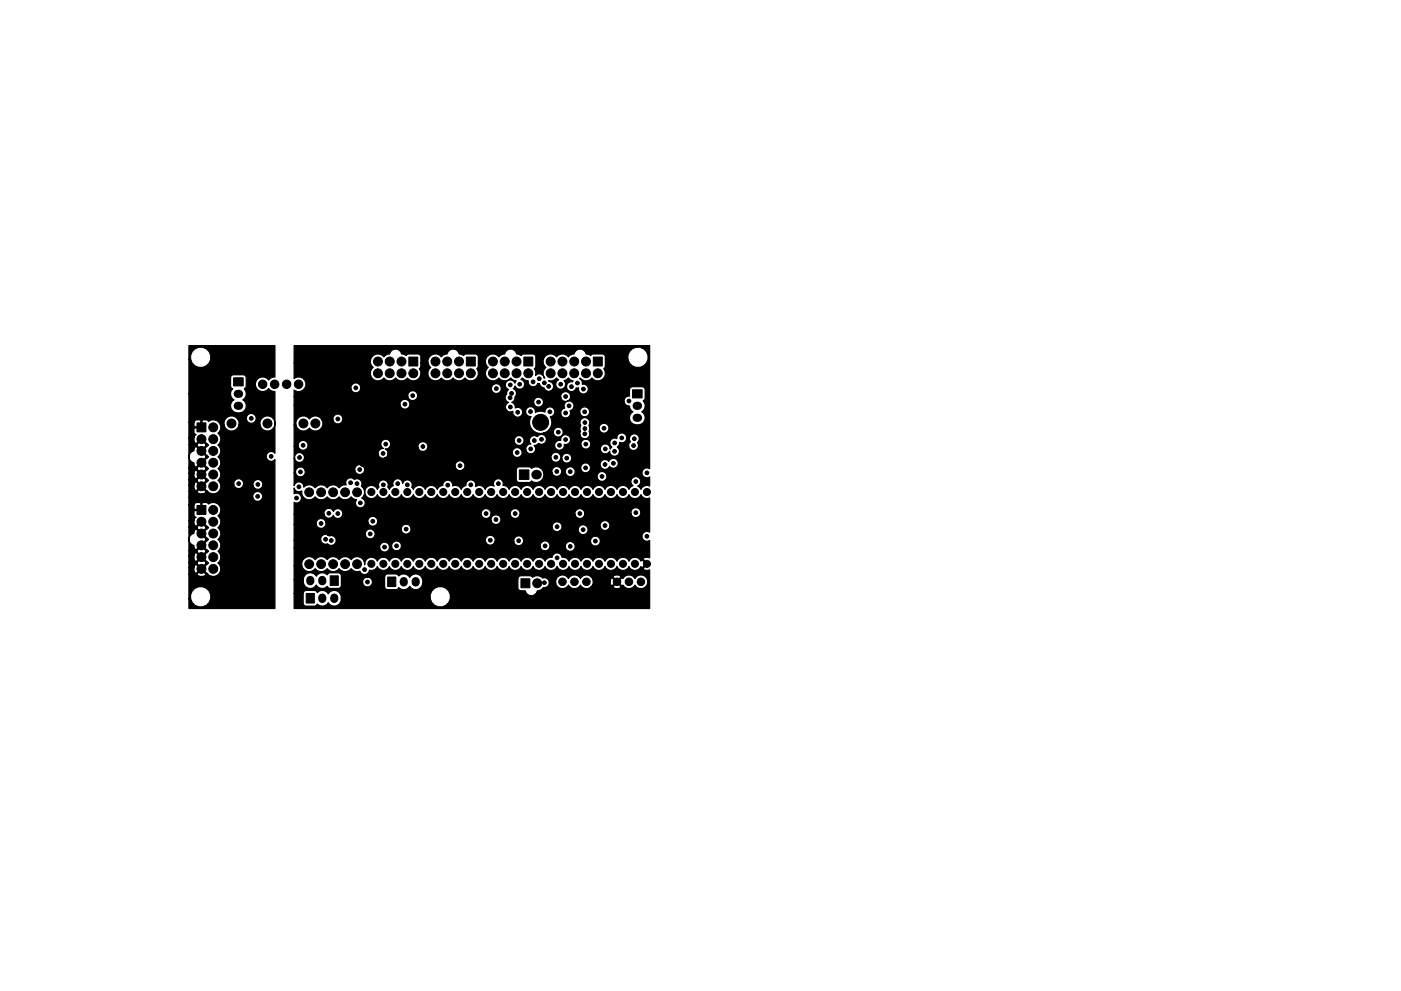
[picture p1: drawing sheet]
<svg xmlns="http://www.w3.org/2000/svg" width="297mm" height="210mm" viewBox="0 0 297 210" stroke-linecap="round" stroke-linejoin="round" font-family="sans-serif">
<g fill="#000" stroke="#000" stroke-width=".21">
<path d="M86.7 75.8h1.9v1.9h-1.9zM98.9 75.8h1.9v1.9h-1.9zM111.1 75.8h1.9v1.9h-1.9zM125.8 75.8h1.9v1.9h-1.9zM41.8 89.7h1.9v1.9h-1.9zM49.5 80.2h2.1v1.7h-2.1zM134.1 82.7h2v1.7h-2zM41.8 107.2h1.9v1.9h-1.9zM110.1 99.7h2v2h-2zM64.9 125.9h1.7v2h-1.7zM70 122.2h1.7v2h-1.7zM82.2 122.4h1.7v2.1h-1.7z"/>
<path d="M110.4 122.8h1.9v1.9h-1.9z"/>
<circle cx="80.1" cy="76.7" r=".95"/>
<circle cx="80.1" cy="79.2" r=".95"/>
<circle cx="82.6" cy="76.7" r=".95"/>
<circle cx="82.6" cy="79.2" r=".95"/>
<circle cx="85.1" cy="76.7" r=".95"/>
<circle cx="85.1" cy="79.2" r=".95"/>
<circle cx="87.6" cy="79.2" r=".95"/>
<circle cx="92.3" cy="76.7" r=".95"/>
<circle cx="92.3" cy="79.2" r=".95"/>
<circle cx="94.8" cy="76.7" r=".95"/>
<circle cx="94.8" cy="79.2" r=".95"/>
<circle cx="97.3" cy="76.7" r=".95"/>
<circle cx="97.3" cy="79.2" r=".95"/>
<circle cx="99.8" cy="79.2" r=".95"/>
<circle cx="104.5" cy="76.7" r=".95"/>
<circle cx="104.5" cy="79.2" r=".95"/>
<circle cx="107" cy="76.7" r=".95"/>
<circle cx="107" cy="79.2" r=".95"/>
<circle cx="109.5" cy="76.7" r=".95"/>
<circle cx="109.5" cy="79.2" r=".95"/>
<circle cx="112" cy="79.2" r=".95"/>
<circle cx="116.7" cy="76.7" r=".95"/>
<circle cx="116.7" cy="79.2" r=".95"/>
<circle cx="119.2" cy="76.7" r=".95"/>
<circle cx="119.2" cy="79.2" r=".95"/>
<circle cx="121.7" cy="76.7" r=".95"/>
<circle cx="121.7" cy="79.2" r=".95"/>
<circle cx="124.2" cy="76.7" r=".95"/>
<circle cx="124.2" cy="79.2" r=".95"/>
<circle cx="126.7" cy="79.2" r=".95"/>
<circle cx="42.7" cy="95.7" r=".95"/>
<circle cx="42.7" cy="93.2" r=".95"/>
<circle cx="42.7" cy="98.2" r=".95"/>
<circle cx="45.2" cy="90.7" r=".95"/>
<circle cx="45.2" cy="95.7" r=".95"/>
<circle cx="45.2" cy="93.2" r=".95"/>
<circle cx="45.2" cy="98.2" r=".95"/>
<circle cx="49.1" cy="89.8" r=".95"/>
<circle cx="53.3" cy="88.8" r=".4"/>
<circle cx="55.7" cy="81.5" r=".9"/>
<circle cx="56.7" cy="89.8" r=".95"/>
<circle cx="57.5" cy="96.8" r=".4"/>
<circle cx="58.2" cy="81.5" r=".9"/>
<circle cx="60.8" cy="81.5" r=".9"/>
<circle cx="63.3" cy="81.5" r=".9"/>
<circle cx="63.5" cy="97.1" r=".4"/>
<circle cx="64.3" cy="94.5" r=".4"/>
<circle cx="64.3" cy="89.8" r=".95"/>
<circle cx="66.3" cy="97.3" r=".4"/>
<circle cx="66.9" cy="89.8" r=".95"/>
<circle cx="71.6" cy="88.9" r=".4"/>
<circle cx="75.4" cy="82.3" r=".4"/>
<circle cx="76.3" cy="99.6" r=".4"/>
<circle cx="76.8" cy="98.5" r=".4"/>
<circle cx="78.9" cy="93.2" r=".4"/>
<circle cx="81.2" cy="96.2" r=".4"/>
<circle cx="81.8" cy="94.2" r=".4"/>
<circle cx="83.9" cy="93" r=".4"/>
<circle cx="85.9" cy="85.8" r=".4"/>
<circle cx="87.5" cy="83.9" r=".4"/>
<circle cx="88.9" cy="93" r=".4"/>
<circle cx="89.7" cy="94.7" r=".4"/>
<circle cx="97.5" cy="98.8" r=".4"/>
<circle cx="105.2" cy="82.4" r=".4"/>
<circle cx="108.1" cy="84.4" r=".4"/>
<circle cx="108.2" cy="81.7" r=".4"/>
<circle cx="108.2" cy="86.4" r=".4"/>
<circle cx="108.5" cy="83.5" r=".4"/>
<circle cx="109.7" cy="96" r=".4"/>
<circle cx="109.8" cy="87.5" r=".4"/>
<circle cx="110.1" cy="93.5" r=".4"/>
<circle cx="110.2" cy="81.5" r=".4"/>
<circle cx="112.5" cy="87.3" r=".4"/>
<circle cx="112.5" cy="95.2" r=".4"/>
<circle cx="113" cy="81" r=".4"/>
<circle cx="113.3" cy="93.5" r=".4"/>
<circle cx="114.2" cy="85.3" r=".4"/>
<circle cx="114.3" cy="80.3" r=".4"/>
<circle cx="114.6" cy="89.6" r="1.7"/>
<circle cx="114.8" cy="93.2" r=".4"/>
<circle cx="115.4" cy="81.2" r=".4"/>
<circle cx="116.3" cy="82" r=".4"/>
<circle cx="116.6" cy="87.4" r=".4"/>
<circle cx="117.9" cy="97" r=".4"/>
<circle cx="118.4" cy="91.7" r=".4"/>
<circle cx="118.6" cy="94.5" r=".4"/>
<circle cx="118.9" cy="81.5" r=".4"/>
<circle cx="119.9" cy="93.3" r=".4"/>
<circle cx="119.9" cy="84.1" r=".4"/>
<circle cx="119.9" cy="87.6" r=".4"/>
<circle cx="120.2" cy="97.2" r=".4"/>
<circle cx="120.6" cy="86.1" r=".4"/>
<circle cx="121.2" cy="82" r=".4"/>
<circle cx="122.4" cy="81.3" r=".4"/>
<circle cx="123.7" cy="82.5" r=".4"/>
<circle cx="124" cy="87.4" r=".4"/>
<circle cx="124" cy="92" r=".4"/>
<circle cx="124" cy="90.9" r=".4"/>
<circle cx="124" cy="89.7" r=".4"/>
<circle cx="124.2" cy="99.3" r=".4"/>
<circle cx="124.2" cy="94.2" r=".4"/>
<circle cx="128.1" cy="90.9" r=".4"/>
<circle cx="128.3" cy="98.5" r=".4"/>
<circle cx="128.3" cy="95.2" r=".4"/>
<circle cx="130" cy="98.3" r=".4"/>
<circle cx="130.3" cy="95.8" r=".4"/>
<circle cx="130.3" cy="94" r=".4"/>
<circle cx="131.8" cy="92.9" r=".4"/>
<circle cx="132.8" cy="80.8" r=".4"/>
<circle cx="133.3" cy="85.1" r=".4"/>
<circle cx="134.3" cy="94.5" r=".4"/>
<circle cx="134.5" cy="93.1" r=".4"/>
<circle cx="42.7" cy="100.7" r=".95"/>
<circle cx="42.7" cy="113.2" r=".95"/>
<circle cx="42.7" cy="118.2" r=".95"/>
<circle cx="42.7" cy="103.2" r=".95"/>
<circle cx="42.7" cy="115.7" r=".95"/>
<circle cx="42.7" cy="110.7" r=".95"/>
<circle cx="45.2" cy="113.2" r=".95"/>
<circle cx="45.2" cy="108.2" r=".95"/>
<circle cx="45.2" cy="100.7" r=".95"/>
<circle cx="45.2" cy="118.2" r=".95"/>
<circle cx="45.2" cy="103.2" r=".95"/>
<circle cx="45.2" cy="110.7" r=".95"/>
<circle cx="45.2" cy="115.7" r=".95"/>
<circle cx="50.6" cy="102.6" r=".4"/>
<circle cx="54.6" cy="105.3" r=".4"/>
<circle cx="54.7" cy="102.8" r=".4"/>
<circle cx="62.9" cy="105.7" r=".4"/>
<circle cx="63.4" cy="103.3" r=".4"/>
<circle cx="63.7" cy="100.1" r=".4"/>
<circle cx="63.7" cy="101.7" r=".4"/>
<circle cx="65.6" cy="104.5" r=".94"/>
<circle cx="65.6" cy="119.7" r=".94"/>
<circle cx="68.1" cy="111.1" r=".4"/>
<circle cx="68.1" cy="104.5" r=".94"/>
<circle cx="68.1" cy="119.7" r=".94"/>
<circle cx="69" cy="114.4" r=".4"/>
<circle cx="69.7" cy="108.9" r=".4"/>
<circle cx="70.2" cy="114.7" r=".4"/>
<circle cx="70.6" cy="119.7" r=".94"/>
<circle cx="70.6" cy="104.5" r=".94"/>
<circle cx="71.6" cy="109" r=".4"/>
<circle cx="73.2" cy="104.5" r=".94"/>
<circle cx="73.2" cy="119.7" r=".94"/>
<circle cx="74.3" cy="102.4" r=".4"/>
<circle cx="75.7" cy="102.6" r=".4"/>
<circle cx="75.7" cy="104.5" r=".94"/>
<circle cx="75.7" cy="119.7" r=".94"/>
<circle cx="76.4" cy="106.7" r=".4"/>
<circle cx="78.5" cy="113.3" r=".4"/>
<circle cx="78.7" cy="119.6" r=".75"/>
<circle cx="78.7" cy="104.4" r=".75"/>
<circle cx="79" cy="110.6" r=".4"/>
<circle cx="81.3" cy="119.6" r=".75"/>
<circle cx="81.3" cy="104.4" r=".75"/>
<circle cx="81.3" cy="102.9" r=".4"/>
<circle cx="81.5" cy="116.1" r=".4"/>
<circle cx="83.8" cy="119.6" r=".75"/>
<circle cx="83.8" cy="104.4" r=".75"/>
<circle cx="84.1" cy="115.8" r=".4"/>
<circle cx="84.3" cy="102.6" r=".4"/>
<circle cx="86.1" cy="112.3" r=".4"/>
<circle cx="86.4" cy="104.4" r=".75"/>
<circle cx="86.4" cy="119.6" r=".75"/>
<circle cx="86.4" cy="102.9" r=".4"/>
<circle cx="88.9" cy="104.4" r=".75"/>
<circle cx="88.9" cy="119.6" r=".75"/>
<circle cx="89.2" cy="102.3" r=".4"/>
<circle cx="91.4" cy="119.6" r=".75"/>
<circle cx="91.4" cy="104.4" r=".75"/>
<circle cx="93" cy="114" r=".4"/>
<circle cx="94" cy="119.6" r=".75"/>
<circle cx="94" cy="104.4" r=".75"/>
<circle cx="94.9" cy="102.9" r=".4"/>
<circle cx="96.5" cy="119.6" r=".75"/>
<circle cx="96.5" cy="104.4" r=".75"/>
<circle cx="99.1" cy="104.4" r=".75"/>
<circle cx="99.1" cy="119.6" r=".75"/>
<circle cx="99.8" cy="102.9" r=".4"/>
<circle cx="101.6" cy="119.6" r=".75"/>
<circle cx="101.6" cy="104.4" r=".75"/>
<circle cx="103.1" cy="109" r=".4"/>
<circle cx="103.9" cy="114.6" r=".4"/>
<circle cx="104.1" cy="119.6" r=".75"/>
<circle cx="104.1" cy="104.4" r=".75"/>
<circle cx="105.2" cy="110.2" r=".4"/>
<circle cx="105.7" cy="102.6" r=".4"/>
<circle cx="106.7" cy="104.4" r=".75"/>
<circle cx="106.7" cy="119.6" r=".75"/>
<circle cx="109.2" cy="119.6" r=".75"/>
<circle cx="109.2" cy="104.4" r=".75"/>
<circle cx="109.2" cy="109" r=".4"/>
<circle cx="110" cy="114.7" r=".4"/>
<circle cx="111.8" cy="119.6" r=".75"/>
<circle cx="111.8" cy="104.4" r=".75"/>
<circle cx="114.3" cy="119.6" r=".75"/>
<circle cx="114.3" cy="104.4" r=".75"/>
<circle cx="115.6" cy="115.8" r=".4"/>
<circle cx="116.8" cy="104.4" r=".75"/>
<circle cx="116.8" cy="119.6" r=".75"/>
<circle cx="118" cy="100" r=".4"/>
<circle cx="118.1" cy="118.4" r=".4"/>
<circle cx="118.1" cy="111.8" r=".4"/>
<circle cx="119.4" cy="104.4" r=".75"/>
<circle cx="119.4" cy="119.6" r=".75"/>
<circle cx="120.9" cy="115.9" r=".4"/>
<circle cx="120.9" cy="100.1" r=".4"/>
<circle cx="121.9" cy="104.4" r=".75"/>
<circle cx="121.9" cy="119.6" r=".75"/>
<circle cx="122.9" cy="109" r=".4"/>
<circle cx="123.6" cy="112.4" r=".4"/>
<circle cx="124.5" cy="119.6" r=".75"/>
<circle cx="124.5" cy="104.4" r=".75"/>
<circle cx="124.5" cy="102.6" r=".4"/>
<circle cx="126.2" cy="114.8" r=".4"/>
<circle cx="127" cy="104.4" r=".75"/>
<circle cx="127" cy="119.6" r=".75"/>
<circle cx="127.6" cy="101.1" r=".4"/>
<circle cx="128.3" cy="111.5" r=".4"/>
<circle cx="129.5" cy="104.4" r=".75"/>
<circle cx="129.5" cy="119.6" r=".75"/>
<circle cx="132.1" cy="104.4" r=".75"/>
<circle cx="132.1" cy="119.6" r=".75"/>
<circle cx="134.6" cy="104.4" r=".75"/>
<circle cx="134.6" cy="119.6" r=".75"/>
<circle cx="134.8" cy="102.2" r=".4"/>
<circle cx="134.8" cy="108.8" r=".4"/>
<circle cx="137.2" cy="104.4" r=".75"/>
<circle cx="137.2" cy="119.6" r=".75"/>
<circle cx="137.2" cy="113.8" r=".4"/>
<circle cx="137.2" cy="100.3" r=".4"/>
<circle cx="42.7" cy="120.7" r=".95"/>
<circle cx="45.2" cy="120.7" r=".95"/>
<circle cx="77.3" cy="120.9" r=".4"/>
<circle cx="77.9" cy="123.5" r=".4"/>
<circle cx="113.9" cy="123.7" r=".95"/>
<circle cx="115.4" cy="123.6" r=".4"/>
<circle cx="119.3" cy="123.4" r=".8"/>
<circle cx="121.8" cy="123.4" r=".8"/>
<circle cx="124.3" cy="123.4" r=".8"/>
<circle cx="130.8" cy="123.4" r=".8"/>
<circle cx="133.3" cy="123.4" r=".8"/>
<circle cx="135.9" cy="123.4" r=".8"/>
</g>
<circle cx="113.7" cy="100.7" r="1.02" fill="#000"/>
<path d="M50.4 86.1h.3M50.4 83.6h.3M135 88.6h.3M135 86.1h.3M65.8 123v.3M68.3 123v.3M68.3 126.8v.3M70.9 126.8v.3M85.6 123.3v.3M88.1 123.3v.3" fill="none" stroke="#000" stroke-width="1.7"/>
<path d="M40.1 73.3h18.2v6.7l-.9 .2-.4 .4-.4-.4a1.56 1.56 0 0 0-2.2 .4 1.56 1.56 0 0 0 .4 2.2 1.56 1.56 0 0 0 2.2-.4l.4 .4 .9 .3v13.1a1.05 1.05 0 0 0-1.5-.1 1.05 1.05 0 0 0 0 1.5 1.05 1.05 0 0 0 1.5-.1v31.6h-18.2v-2.1h.3a2.18 2.18 0 0 0 3.4 1.4 2.18 2.18 0 0 0 0-3.6 2.18 2.18 0 0 0-3.4 1.4v.8h-.3v-5.2h1.7a1.12 1.12 0 0 0 1.8 0l-.9-.9-.9 .9h-1.7v-1.4h1v.7l.2 .4 .3 .1 .9-.9-.9-.9-.3 .1-.2 .5h-1v-1.1h1.7v.3l.9 .9 .9-.9v-.3l-.9-.9-.9 .9h-1.7v-1.4h1v.7l.2 .4 .3 .1 .9-.9-.9-.9-.3 .1-.2 .5h-1v-1.1h1.7v.3l.9 .9 .9-.9v-.3l-.9-.9-.9 .9h-1.7v-2.1a1.45 1.45 0 0 0 1 1l.2 .8 .3 .1 2-2v-.3l-2-2-.3 .1-.2 .8a1.31 1.31 0 0 0-1 1.5v-2.9h1.7v.3l.9 .9 .9-.9v-.3l-.9-.9-.9 .9h-1.7v-1.4h1v.7l.2 .4 .3 .1 1.1-1.1 1.5 1.4-1.3 1.3 1.3 1.2-1.3 1.3 1.3 1.2-1.3 1.3 1.3 1.2-1.3 1.3 1 .9a1.6 1.6 0 0 0 2.4 .3 1.6 1.6 0 0 0-.1-2.5 1.56 1.56 0 0 0 0-2.5 1.56 1.56 0 0 0 0-2.5 1.56 1.56 0 0 0 0-2.5 1.56 1.56 0 0 0 0-2.5 1.6 1.6 0 0 0 .3-2.2 1.6 1.6 0 0 0-2.3-.3l-.4-.3h-.8l-.2 .2 .1 1.5h-1.6l-.2 .2v.8l.5 .5-.3 .1-.2 .5h-1v-3.3h1v.8l.2 .2h1.3v-1.3l-.2-.2h-.8l-.5 .5h-1v-1.6h13.5l.2 .4a1.06 1.06 0 0 0 1.7 0 1.06 1.06 0 0 0-.7-1.6 1.06 1.06 0 0 0-1.2 1.2h-13.5v-1.2h1.7l.1 .3a1.21 1.21 0 0 0 1.7-.3l-.9-.9-.9 .9h-1.7v-1.4h1v.6l.2 .5 .3 .1 .9-.9-.9-1-.3 .1-.2 .6h-1v-1.1h1.7v.3l.9 .9 .9-.9v-.3l-.9-.9-.9 .9h-1.7v-1.4h1v.6l.2 .5 .3 .1 .9-.9-.9-1-.3 .1-.2 .6h-1v-1.1h1.7v.3l.9 .9 .9-.9v-.3l-.9-.9-.9 .9h-1.7v-2.1a1.45 1.45 0 0 0 1 1l.2 .8 .3 .1 2-2v-.3l-2-2.1-.3 .1-.2 .8a1.31 1.31 0 0 0-1 1.6v-2.9h1.7v.3l.9 .9 .9-.9v-.3l-.9-.9-.9 .9h-1.7v-1.4h1v.6l.2 .5 .3 .1 1.1-1.1 1.5 1.4-1.3 1.3 1.3 1.2-1.3 1.3 1.3 1.2-1.3 1.3 1.3 1.2-1.3 1.3 1 .9a1.61 1.61 0 0 0 2 .6 1.61 1.61 0 0 0 .9-1.9h2.8l.1 .4a1.04 1.04 0 0 0 1 .5 1.04 1.04 0 0 0 .9-.7h2l.2 .4a1.06 1.06 0 0 0 1.8 0 1.06 1.06 0 0 0-.7-1.7 1.06 1.06 0 0 0-1.3 1.3h-2v-.2a1.06 1.06 0 0 0-1-1.2 1.06 1.06 0 0 0-1 1.2h-2.8l-.6-.9 .4-.3a1.58 1.58 0 0 0-.4-2.2 1.56 1.56 0 0 0 0-2.5 1.56 1.56 0 0 0 0-2.5 1.56 1.56 0 0 0 0-2.5 1.49 1.49 0 0 0 .5-1.7h.8l.2 .5a1.62 1.62 0 0 0 1.7 .7 1.62 1.62 0 0 0 1.3-1.2h4.4l.3 .5a1.62 1.62 0 0 0 2.6 0 1.62 1.62 0 0 0-1-2.4 1.62 1.62 0 0 0-1.9 1.9h-4.4v-.7l-.3-.5h1.8a1.06 1.06 0 0 0 1.7 .6 1.06 1.06 0 0 0 0-1.7 1.06 1.06 0 0 0-1.7 .7v.4h-1.8a1.61 1.61 0 0 0-1.9-.7 1.61 1.61 0 0 0-1 1.9h-.8l-.1-.4a1.59 1.59 0 0 0-2.4-.4l-.4-.3h-.8l-.2 .1 .1 1.6h-1.6l-.2 .2v.7l.5 .5-.3 .1-.2 .6h-1v-3.3h1v.8l.2 .1h1.3v-1.3l-.2-.1h-.8l-.5 .5h-1v-6h8.8l.1 .5 .6 .7a1.51 1.51 0 0 0-.6 1.9 1.51 1.51 0 0 0 1.7 .9 1.48 1.48 0 0 0 1.5-1.1 1.48 1.48 0 0 0-.7-1.7 1.46 1.46 0 0 0 .3-2.3l.2-.2 .2-.4v-1.7l-.2-.5-.4-.2h-2.1a.65 .65 0 0 0-.6 .7v1.7l.2 .4 .2 .2-.3 .5-.1 .6h-8.8v-7.4h.3l.3 .8a2.18 2.18 0 0 0 3.7 0 2.18 2.18 0 0 0-1.4-3.3 2.18 2.18 0 0 0-2.6 2.5h-.3zM62.4 73.3h75.3v26.1a1.06 1.06 0 0 0-1.6 .9 1.06 1.06 0 0 0 1.6 .9v1.9l-.3-.1a1.35 1.35 0 0 0-1.5 .8l-.7-.7 .2-.1a1.05 1.05 0 0 0 .2-1.5 1.05 1.05 0 0 0-1.6 0 1.05 1.05 0 0 0 .2 1.5l-.4 .2-.5 .6v-.2a1.38 1.38 0 0 0-2.5 .2 1.37 1.37 0 0 0-1.3-.8 1.37 1.37 0 0 0-1.2 .8 1.37 1.37 0 0 0-1.3-.8 1.37 1.37 0 0 0-1.3 .8 1.37 1.37 0 0 0-1.2-.8 1.37 1.37 0 0 0-1.3 .8 1.37 1.37 0 0 0-1.3-.8 1.37 1.37 0 0 0-1.3 .8 1.37 1.37 0 0 0-1.2-.8 1.37 1.37 0 0 0-1.3 .8 1.37 1.37 0 0 0-1.3-.8 1.37 1.37 0 0 0-1.2 .8 1.37 1.37 0 0 0-1.3-.8 1.37 1.37 0 0 0-1.3 .8 1.37 1.37 0 0 0-1.2-.8 1.37 1.37 0 0 0-1.3 .8 1.37 1.37 0 0 0-1.3-.8 1.37 1.37 0 0 0-1.3 .8 1.27 1.27 0 0 0-1.3-.8 1.05 1.05 0 0 0-1-1.4 1.05 1.05 0 0 0-.8 1.5 1.33 1.33 0 0 0-1.9 .7 1.37 1.37 0 0 0-2.1-.6 1.04 1.04 0 0 0-.9-1.4 1.04 1.04 0 0 0-1.1 1.2 1.32 1.32 0 0 0-1 .8 1.32 1.32 0 0 0-1.8-.7 1.05 1.05 0 0 0-1-1.2 1.05 1.05 0 0 0-1.1 1.1 1.26 1.26 0 0 0-1.2 .8 1.37 1.37 0 0 0-1.3-.8 1.37 1.37 0 0 0-1.2 .8 1.37 1.37 0 0 0-1.3-.8 1.37 1.37 0 0 0-1.3 .8l-.3-.5a1.04 1.04 0 0 0-.5-1.4 1.04 1.04 0 0 0-1.4 .7 1.04 1.04 0 0 0-1.3-1 1.04 1.04 0 0 0-.7 1.5l-.4 .1-.5 .6-.3-.5 .1-.2a1.05 1.05 0 0 0-1.2-1.3 1.05 1.05 0 0 0-.7 1.5l-.4 .5a1.4 1.4 0 0 0-2.1-.5 1.4 1.4 0 0 0 0 2.2 1.4 1.4 0 0 0 2.1-.6 1.37 1.37 0 0 0 1.3 .9 1.37 1.37 0 0 0 1.2-.9 1.37 1.37 0 0 0 1.3 .9 1.37 1.37 0 0 0 1.3-.9 1.37 1.37 0 0 0 1.3 .9 1.37 1.37 0 0 0 1.2-.9 1.37 1.37 0 0 0 1.3 .9 1.37 1.37 0 0 0 1.3-.9 1.37 1.37 0 0 0 1.2 .9 1.37 1.37 0 0 0 1.3-.9 1.37 1.37 0 0 0 1.3 .9 1.37 1.37 0 0 0 1.2-.9 1.37 1.37 0 0 0 1.3 .9 1.37 1.37 0 0 0 1.3-.9 1.37 1.37 0 0 0 1.3 .9 1.37 1.37 0 0 0 1.2-.9 1.37 1.37 0 0 0 1.3 .9 1.37 1.37 0 0 0 1.3-.9 1.37 1.37 0 0 0 1.2 .9 1.37 1.37 0 0 0 1.3-.9 1.37 1.37 0 0 0 1.3 .9 1.37 1.37 0 0 0 1.2-.9 1.37 1.37 0 0 0 1.3 .9 1.37 1.37 0 0 0 1.3-.9 1.37 1.37 0 0 0 1.3 .9 1.37 1.37 0 0 0 1.2-.9 1.37 1.37 0 0 0 1.3 .9 1.37 1.37 0 0 0 1.3-.9 1.37 1.37 0 0 0 1.2 .9 1.37 1.37 0 0 0 1.3-.9 1.37 1.37 0 0 0 1.3 .9 1.37 1.37 0 0 0 1.2-.9 1.37 1.37 0 0 0 1.3 .9 1.37 1.37 0 0 0 1.3-.9 1.37 1.37 0 0 0 1.3 .9 1.37 1.37 0 0 0 1.2-.9 1.37 1.37 0 0 0 1.3 .9 1.37 1.37 0 0 0 1.3-.9 1.37 1.37 0 0 0 1.2 .9 1.37 1.37 0 0 0 1.3-.9 1.37 1.37 0 0 0 1.3 .9 1.37 1.37 0 0 0 1.2-.9 1.37 1.37 0 0 0 1.3 .9 1.37 1.37 0 0 0 1.3-.9 1.32 1.32 0 0 0 1.8 .7v7.3l-.3-.1a1.06 1.06 0 0 0-1.3 1.2 1.06 1.06 0 0 0 1.6 .7v3.7l-.9-.1-.4 .1v.3l1 .9-1 1v.2l.6 .2 .7-.1v8.2h-75.3v-3.2h1.9v2a.65 .65 0 0 0 .6 .7h1.7l.7-.4a1.47 1.47 0 0 0 2.3-.3 1.48 1.48 0 0 0 1.7 .6 1.48 1.48 0 0 0 1.1-1.5h18.8l.3 .8a2.18 2.18 0 0 0 3.7 0 2.18 2.18 0 0 0-1.4-3.3 2.18 2.18 0 0 0-2.6 2.5h-18.8v-.3a1.48 1.48 0 0 0-1.1-1.4 1.48 1.48 0 0 0-1.7 .7 1.46 1.46 0 0 0-2.3-.3l-.2-.2-.5-.2h-1.7l-.4 .2-.2 .4h-1.9v-2.9h1.9a1.51 1.51 0 0 0 .9 1.7 1.51 1.51 0 0 0 1.9-.6 1.46 1.46 0 0 0 2.3 .3l.1 .3 .5 .1h2a.89 .89 0 0 0 .4-1.1h4.5l.1 .4a1.06 1.06 0 0 0 1.8 0 1.06 1.06 0 0 0-.7-1.7 1.06 1.06 0 0 0-1.2 1.3h-4.5v-1.3h9.1v2.1a.65 .65 0 0 0 .7 .6h1.7l.6-.4a1.47 1.47 0 0 0 2.4-.3 1.55 1.55 0 0 0 2.1 .5 1.55 1.55 0 0 0 .5-2.1h20.3v1.9a.65 .65 0 0 0 .6 .6h1l.2 .5a1.31 1.31 0 0 0 1.3 .6 1.31 1.31 0 0 0 1-1.1l.9-.2 .4-.4h.4a1.01 1.01 0 0 0 .9-1h1.3l.2 .6a1.44 1.44 0 0 0 2.5-.2 1.42 1.42 0 0 0 1.3 .8 1.42 1.42 0 0 0 1.3-.8 1.41 1.41 0 0 0 2.3 .3h4.6l.1 .3a1.05 1.05 0 0 0 1.5-.3l-.8-.8-.8 .8h-4.6l.4-.7v-.5h3.6l.2 1 .2 .1 .8-.9h.4l.8 .9 .3-.2v.2a1.44 1.44 0 0 0 2.5-.2 1.45 1.45 0 0 0 2.2 .5 1.45 1.45 0 0 0 0-2.3 1.45 1.45 0 0 0-2.2 .5 1.42 1.42 0 0 0-2.5-.1l-.3-.1-.8 .8h-.4l-.8-.8-.2 .1-.2 .5h-3.6l-.4-.8h4.6l.8 .9 .8-.9a.97 .97 0 0 0-1.6 0h-4.6l-.3-.2a1.43 1.43 0 0 0-2 .6 1.42 1.42 0 0 0-1.3-.8 1.42 1.42 0 0 0-1.3 .8 1.45 1.45 0 0 0-1.8-.7 1.45 1.45 0 0 0-.9 1.6h-1.3v-.3a1.03 1.03 0 0 0-1.5-.7 1.52 1.52 0 0 0-2.1-.2l-.6-.3h-1.9a.65 .65 0 0 0-.6 .6h-20.3v-.1a1.47 1.47 0 0 0-1.3-.9 1.47 1.47 0 0 0-1.3 .7 1.46 1.46 0 0 0-2.4-.3l-.1-.2-.5-.2h-1.7l-.5 .2-.2 .4h-9.1a.72 .72 0 0 0-.7-.9h-1.7l-.6 .4a1.47 1.47 0 0 0-2.3 .4 1.48 1.48 0 0 0-1.7-.7 1.48 1.48 0 0 0-1.1 1.4h-1.9v-3h1.6l.2 .6a1.59 1.59 0 0 0 2.6 0 1.57 1.57 0 0 0 2.6 0 1.57 1.57 0 0 0 2.5 0 1.57 1.57 0 0 0 2.5 0 1.5 1.5 0 0 0 1.9 .6 1.04 1.04 0 0 0 1.1 .7 1.04 1.04 0 0 0 .9-.9 1.32 1.32 0 0 0 1.7-.8 1.37 1.37 0 0 0 1.3 .8 1.37 1.37 0 0 0 1.2-.8 1.37 1.37 0 0 0 1.3 .8 1.37 1.37 0 0 0 1.3-.8 1.37 1.37 0 0 0 1.3 .8 1.37 1.37 0 0 0 1.2-.8 1.37 1.37 0 0 0 1.3 .8 1.37 1.37 0 0 0 1.3-.8 1.37 1.37 0 0 0 1.2 .8 1.37 1.37 0 0 0 1.3-.8 1.37 1.37 0 0 0 1.3 .8 1.37 1.37 0 0 0 1.2-.8 1.37 1.37 0 0 0 1.3 .8 1.37 1.37 0 0 0 1.3-.8 1.37 1.37 0 0 0 1.3 .8 1.37 1.37 0 0 0 1.2-.8 1.37 1.37 0 0 0 1.3 .8 1.37 1.37 0 0 0 1.3-.8 1.37 1.37 0 0 0 1.2 .8 1.37 1.37 0 0 0 1.3-.8 1.37 1.37 0 0 0 1.3 .8 1.37 1.37 0 0 0 1.2-.8 1.37 1.37 0 0 0 1.3 .8 1.37 1.37 0 0 0 1.3-.8 1.37 1.37 0 0 0 1.3 .8 1.37 1.37 0 0 0 1.2-.8 1.37 1.37 0 0 0 1.3 .8 1.37 1.37 0 0 0 1.3-.8 1.37 1.37 0 0 0 1.2 .8 1.37 1.37 0 0 0 1.3-.8 1.37 1.37 0 0 0 1.3 .8 1.37 1.37 0 0 0 1.2-.8 1.37 1.37 0 0 0 1.3 .8 1.37 1.37 0 0 0 1.3-.8 1.37 1.37 0 0 0 1.3 .8 1.37 1.37 0 0 0 1.2-.8 1.37 1.37 0 0 0 1.3 .8 1.37 1.37 0 0 0 1.3-.8 1.37 1.37 0 0 0 1.2 .8 1.37 1.37 0 0 0 1.3-.8 1.37 1.37 0 0 0 1.3 .8 1.37 1.37 0 0 0 1.2-.8 1.37 1.37 0 0 0 1.3 .8 1.37 1.37 0 0 0 1.3-.8l.3 .2 .8-.8-.8-.8-.3 .3a1.37 1.37 0 0 0-1.3-.9 1.37 1.37 0 0 0-1.3 .9 1.37 1.37 0 0 0-1.2-.9 1.37 1.37 0 0 0-1.3 .9 1.37 1.37 0 0 0-1.3-.9 1.37 1.37 0 0 0-1.2 .9 1.37 1.37 0 0 0-1.3-.9 1.37 1.37 0 0 0-1.3 .9 1.37 1.37 0 0 0-1.2-.9 1.37 1.37 0 0 0-1.3 .9 1.37 1.37 0 0 0-1.3-.9 1.37 1.37 0 0 0-1.3 .9 1.33 1.33 0 0 0-1.5-.9 1.04 1.04 0 0 0-1-.9 1.04 1.04 0 0 0-1 .9 1.33 1.33 0 0 0-1.5 .9 1.37 1.37 0 0 0-1.3-.9 1.37 1.37 0 0 0-1.3 .9 1.37 1.37 0 0 0-1.2-.9 1.37 1.37 0 0 0-1.3 .9 1.37 1.37 0 0 0-1.3-.9 1.37 1.37 0 0 0-1.3 .9 1.37 1.37 0 0 0-1.2-.9 1.37 1.37 0 0 0-1.3 .9 1.37 1.37 0 0 0-1.3-.9 1.37 1.37 0 0 0-1.2 .9 1.37 1.37 0 0 0-1.3-.9 1.37 1.37 0 0 0-1.3 .9 1.37 1.37 0 0 0-1.2-.9 1.37 1.37 0 0 0-1.3 .9 1.37 1.37 0 0 0-1.3-.9 1.37 1.37 0 0 0-1.3 .9 1.37 1.37 0 0 0-1.2-.9 1.37 1.37 0 0 0-1.3 .9 1.37 1.37 0 0 0-1.3-.9 1.37 1.37 0 0 0-1.2 .9 1.37 1.37 0 0 0-1.3-.9 1.37 1.37 0 0 0-1.3 .9 1.37 1.37 0 0 0-1.2-.9 1.37 1.37 0 0 0-1.3 .9 1.37 1.37 0 0 0-1.3-.9 1.37 1.37 0 0 0-1.3 .9 1.37 1.37 0 0 0-1.2-.9 1.37 1.37 0 0 0-1.3 .9 1.39 1.39 0 0 0-1.6-.8 1.39 1.39 0 0 0-1 1.5 1.83 1.83 0 0 0-1.4-1.7h-.6l-.6 .3-.4 .3-.3-.3a1.58 1.58 0 0 0-2.2 .3 1.57 1.57 0 0 0-2.5 0 1.57 1.57 0 0 0-2.6 0 1.6 1.6 0 0 0-1.9-.5 1.6 1.6 0 0 0-.9 1.8h-1.6v-3.7h18.1l.2 .4a1.04 1.04 0 0 0 1.2 .4 1.04 1.04 0 0 0 .7-1.1h.4l.2 .4a1.05 1.05 0 0 0 1.1 .5 1.05 1.05 0 0 0 .8-.9h29.4l.2 .4a1.04 1.04 0 0 0 1 .5 1.04 1.04 0 0 0 .9-.8h3.3l.1 .4a1.05 1.05 0 0 0 1.7 .1 1.05 1.05 0 0 0-.3-1.6h3.8l.2 .4a1.06 1.06 0 0 0 1.7 0 1.06 1.06 0 0 0-.7-1.6 1.06 1.06 0 0 0-1.2 1.2h-3.8l-.3-.1a1.06 1.06 0 0 0-1.2 1.2h-3.3v-.1a1.06 1.06 0 0 0-1-1.2 1.06 1.06 0 0 0-1.1 1.2h-29.4l-.1-.8-.6-.4h18.5a1.04 1.04 0 0 0 1 .9 1.04 1.04 0 0 0 1-.8h4l.2 .4a1.06 1.06 0 0 0 1.7 0 1.06 1.06 0 0 0-.6-1.6 1.06 1.06 0 0 0-1.3 1.2h-4l.1-.1a1.06 1.06 0 0 0-1-1.2 1.06 1.06 0 0 0-1.1 1.2h-18.6a1.06 1.06 0 0 0-1.3 1.2h-.4v-.1a1.06 1.06 0 0 0-1.3-.9 1.06 1.06 0 0 0-.8 1.3h-18.1v-1.7h5.6l.1 .4a1.01 1.01 0 0 0 1.4 .4 1.04 1.04 0 0 0 1.4 .1 1.04 1.04 0 0 0 .2-1.3 1.04 1.04 0 0 0-1.3-.5l-.3-.2h8l.1 .4a1.05 1.05 0 0 0 1.6 .2 1.05 1.05 0 0 0-.1-1.6h6l.1 .3a1.05 1.05 0 0 0 1.4 .4 1.05 1.05 0 0 0 .5-1.2h30l.1 .3a1.04 1.04 0 0 0 1.5 .3h3.9l.2 .4a1.05 1.05 0 0 0 1.5 .2 1.05 1.05 0 0 0 .1-1.5h2.8l.2 .4a1.06 1.06 0 0 0 1.7 0 1.06 1.06 0 0 0-.6-1.6 1.06 1.06 0 0 0-1.3 1.2h-2.8l-.2-.2a1.06 1.06 0 0 0-1.2 0 1.06 1.06 0 0 0-.4 1.1h-3.9l.3-.3a1.06 1.06 0 0 0-.7-1.6 1.06 1.06 0 0 0-1.2 1.3h-30l-.1-.3a1.06 1.06 0 0 0-1.3-.4 1.06 1.06 0 0 0-.6 1.2l-6-.1a1.06 1.06 0 0 0-1.2 0 1.06 1.06 0 0 0-.4 1.1l-8.3-.1a1.06 1.06 0 0 0-1.2 1.2h-5.6v-3.3h4.6l.2 .3a1.05 1.05 0 0 0 1.3 .4 1.05 1.05 0 0 0 .6-1.2h8.9l.2 .4a1.05 1.05 0 0 0 1.2 .4 1.05 1.05 0 0 0 .7-1.2h24l.2 .4a1.06 1.06 0 0 0 1.7 0 1.06 1.06 0 0 0-.6-1.6 1.06 1.06 0 0 0-1.3 1.2h-24a1.06 1.06 0 0 0-1.3-.8 1.06 1.06 0 0 0-.8 1.2h-8.9l-.2-.3a1.06 1.06 0 0 0-1.2-.4 1.06 1.06 0 0 0-.7 1.2h-4.6v-2.2h6.3l.1 .4a1.03 1.03 0 0 0 1.9-.2 1.04 1.04 0 0 0 1 .7 1.04 1.04 0 0 0 1-.8h29.3l.2 .3a1.05 1.05 0 0 0 1.1 .5 1.05 1.05 0 0 0 .8-.8h4.1l.1 .3a1.05 1.05 0 0 0 1.1 .5 1.05 1.05 0 0 0 .9-.8h11.6l.2 .3a1.04 1.04 0 0 0 1.1 .5 1.04 1.04 0 0 0 .8-1h9.8l.1 .4a1.06 1.06 0 0 0 1.8 0 1.06 1.06 0 0 0-.7-1.7 1.06 1.06 0 0 0-1.2 1.3h-9.8v-.2a1.06 1.06 0 0 0-1.3-.9 1.06 1.06 0 0 0-.8 1.3h-11.6v-.4a1.06 1.06 0 0 0-1.3-.9 1.06 1.06 0 0 0-.8 1.3h-4.1v-.4a1.06 1.06 0 0 0-1.2-.9 1.06 1.06 0 0 0-.9 1.3h-29.3v-.4a1.04 1.04 0 0 0-.9-.9 1.04 1.04 0 0 0-1.1 .6 1.04 1.04 0 0 0-1.3-.6 1.04 1.04 0 0 0-.7 1.2h-6.3v-2.5a1.05 1.05 0 0 0 1.5-.9 1.05 1.05 0 0 0-1.5-.9v-1.3l.1 .4a1.05 1.05 0 0 0 1.5 .3 1.59 1.59 0 0 0 .9 1.7 1.59 1.59 0 0 0 1.9-.5 1.57 1.57 0 0 0 2.6 0 1.57 1.57 0 0 0 2.5 0 1.57 1.57 0 0 0 2.5 0l.4 .4 .8 .2-.1 .1a1.05 1.05 0 0 0 .4 1.5 1.05 1.05 0 0 0 1.4-.5 1.05 1.05 0 0 0-.6-1.4 1.58 1.58 0 0 0-.1-2.6 1.05 1.05 0 0 0-.2-1.3 1.05 1.05 0 0 0-1.3-.1 1.03 1.03 0 0 0-1.4-.2 1.03 1.03 0 0 0-.3 1.4h-.5l-.6 .2-.4 .4-.4-.4a1.58 1.58 0 0 0-2.1 .4 1.57 1.57 0 0 0-2.6 0 1.54 1.54 0 0 0-2.4-.1 1.04 1.04 0 0 0-.9-1.2 1.04 1.04 0 0 0-1.1 .8v-2.7h.3a1.05 1.05 0 0 0 1.2 .8 1.05 1.05 0 0 0 .8-1.3h10.5l.2 .4a1.05 1.05 0 0 0 1.5 .3 1.05 1.05 0 0 0 .2-1.5h19.4l.2 .4a1.05 1.05 0 0 0 1.4 .3h11.4v2a.65 .65 0 0 0 .6 .7h2l.6-.4a1.6 1.6 0 0 0 2.5-.7h11.4l.2 .4a1.06 1.06 0 0 0 1.7 0 1.06 1.06 0 0 0-.7-1.6 1.06 1.06 0 0 0-1.2 1.2h-11.4v-1.1h1.8l.2 .4a1.05 1.05 0 0 0 1 .5 1.05 1.05 0 0 0 .9-.8h.8l.1 .4a1.05 1.05 0 0 0 1.5 .2 1.05 1.05 0 0 0 .3-1.4h1.3l.2 .3a1.05 1.05 0 0 0 1.4 .4 1.05 1.05 0 0 0 .4-1.4h2.1l.2 .3a1.04 1.04 0 0 0 1 .5 1.04 1.04 0 0 0 .8-.7 1.05 1.05 0 0 0 1.6 .1 1.05 1.05 0 0 0-.2-1.6 1.05 1.05 0 0 0-1.5 .5 1.05 1.05 0 0 0-1.3-.3 1.05 1.05 0 0 0-.6 1.2l-2.2-.1a1.06 1.06 0 0 0-1.2-.4 1.06 1.06 0 0 0-.7 1.2h-1.3l-.3-.3a1.06 1.06 0 0 0-1.2 0 1.06 1.06 0 0 0-.4 1.1l-.8-.1a1.06 1.06 0 0 0-1.1-1.2 1.06 1.06 0 0 0-1 1.2h-1.8v-.2a1.62 1.62 0 0 0-2.5-.6l-.6-.4h-2a.65 .65 0 0 0-.6 .7h-11.4a1.06 1.06 0 0 0-.2-1.9 1.06 1.06 0 0 0-1.4 1.2h-19.4l-.2-.3a1.06 1.06 0 0 0-1.2 0 1.06 1.06 0 0 0-.5 1.1h-10.5l-.1-.3a1.06 1.06 0 0 0-1.3-.4 1.06 1.06 0 0 0-.6 1.2h-.3v-3l.2 .3a1.05 1.05 0 0 0 1.5 .3 1.05 1.05 0 0 0 .2-1.5h15.9l.1 .4a1.05 1.05 0 0 0 1.1 .4h35.4l.2 .4a1.04 1.04 0 0 0 1 .5 1.04 1.04 0 0 0 .8-.7h.3l.2 .4a1.06 1.06 0 0 0 1.7 0 1.06 1.06 0 0 0-.6-1.6 1.06 1.06 0 0 0-1.3 1.2h-.3l.1-.2a1.06 1.06 0 0 0-1-1.2 1.06 1.06 0 0 0-1.1 1.2h-35.4l.7-.4 .2-.6h26.3a1.05 1.05 0 0 0 1.4 .8 1.05 1.05 0 0 0 .5-1.6h1l.1 .4a1.05 1.05 0 0 0 1.5 .3 1.05 1.05 0 0 0 .3-1.4h4.2l.1 .4a1 1 0 0 0 1.3 .3h8.3l.2 .4a1.04 1.04 0 0 0 1.8-.1 1.05 1.05 0 0 0 1.5 1 1.05 1.05 0 0 0 .1-1.8l.1-.2h2.3l.1 .4a1.05 1.05 0 0 0 1.5 .3 1.05 1.05 0 0 0 .2-1.5 1.05 1.05 0 0 0 .2-1.5 1.05 1.05 0 0 0-1.5-.1 1.05 1.05 0 0 0-.1 1.4l-.4 .6v.4h-2.3l.4-.5v-.4l.2 .1a1.05 1.05 0 0 0 1.3-.9 1.05 1.05 0 0 0-1.1-1.1 1.05 1.05 0 0 0-1 1.2 1.05 1.05 0 0 0-1.4 .4 1.05 1.05 0 0 0 .3 1.4l-.3 .4v-.3a1.06 1.06 0 0 0-1.3-.8 1.06 1.06 0 0 0-.8 1.2h-8.3l.5-.3 .2-.7h3.5a1.06 1.06 0 0 0 1.6 .7 1.06 1.06 0 0 0 0-1.7 1.06 1.06 0 0 0-1.6 .6v.4h-3.5l-.1-.1a1.04 1.04 0 0 0 1.3-.8 1.04 1.04 0 0 0-.7-1.2h2.8l.1 .3a1.05 1.05 0 0 0 1.5 .3 1.05 1.05 0 0 0 .3-1.4l.1-.4h2l.2 .3a1.06 1.06 0 0 0 1.7 0 1.06 1.06 0 0 0-.6-1.6 1.06 1.06 0 0 0-1.3 1.3h-2l-.2-.8a1.07 1.07 0 0 0-.1-1.4 1.07 1.07 0 0 0-1.5 0 1.07 1.07 0 0 0-.1 1.4l-.1 .4 .1 .8-.1 .8h-2.8a1.04 1.04 0 0 0-1.3 1.2 1.04 1.04 0 0 0-1.3 1.2h-4.2l-.2-.2 1-.4a1.05 1.05 0 0 0 1.5-.3 1.05 1.05 0 0 0-.3-1.5 1.05 1.05 0 0 0-1.5 .3 1.04 1.04 0 0 0-1.4 .2 1.04 1.04 0 0 0 .1 1.4 1.02 1.02 0 0 0-1.1 1.2h-1a1.06 1.06 0 0 0-1.3-.4 1.06 1.06 0 0 0-.6 1.2h-26.3l-.2-.6-.4-.3h.3l.5-.4h6.1l.2 .4a1.06 1.06 0 0 0 1.7 0 1.06 1.06 0 0 0-.6-1.6 1.06 1.06 0 0 0-1.3 1.2h-6.1l.3-.5-.1-.7h26.3a1.06 1.06 0 0 0 1.7 .6 1.06 1.06 0 0 0 0-1.7 1.06 1.06 0 0 0-1.7 .6v.5h-26.3a1.05 1.05 0 0 0-1.7-.2 1.05 1.05 0 0 0 .3 1.7 1.04 1.04 0 0 0-1.1 1.2h-15.9l-.2-.2a1.06 1.06 0 0 0-1.2 0 1.06 1.06 0 0 0-.4 1.1h-.1v-2.6h.8l.2 .4a1.06 1.06 0 0 0 1.7 0 1.06 1.06 0 0 0-.6-1.7 1.06 1.06 0 0 0-1.3 1.3h-.8v-4.5h.3l.3 .5a1.6 1.6 0 0 0 2.6 .1 1.59 1.59 0 0 0 2.1 .4 1.59 1.59 0 0 0 .6-2.1h2.3l.2 .4a1.06 1.06 0 0 0 1.7 0 1.06 1.06 0 0 0-.7-1.6 1.06 1.06 0 0 0-1.2 1.2h-2.3l-.1-.1a1.6 1.6 0 0 0-2.6-.1 1.6 1.6 0 0 0-1.9-.5 1.6 1.6 0 0 0-1 1.8h-.3v-4.2h22.4l.2 .3a1.06 1.06 0 0 0 1.7 0 1.06 1.06 0 0 0-.6-1.6 1.06 1.06 0 0 0-1.3 1.3h-22.4v-1.9h24.1l.1 .4a1.06 1.06 0 0 0 1.8 0 1.06 1.06 0 0 0-.7-1.6 1.06 1.06 0 0 0-1.2 1.2h-24.1v-1.4a1.49 1.49 0 0 0 2.1-.2h9.9l.2 .4a1.04 1.04 0 0 0 1 .4 1.04 1.04 0 0 0 .8-.6h27.8l.2 .3a1.06 1.06 0 0 0 1.7 0 1.06 1.06 0 0 0-.7-1.6 1.06 1.06 0 0 0-1.2 1.3h-27.8l.1-.2a1.06 1.06 0 0 0-1.1-1.3 1.06 1.06 0 0 0-1 1.3h-9.9l.1-.1a1.55 1.55 0 0 0-.2-2 1.55 1.55 0 0 0-2-.1v-3.3h16.1l.3 .6 .3 .4a1.6 1.6 0 0 0-.1 2.3 1.6 1.6 0 0 0 2.4-.1 1.56 1.56 0 0 0 2.5 0 1.56 1.56 0 0 0 2.5 0 1.6 1.6 0 0 0 2.2 .3 1.6 1.6 0 0 0 .3-2.3l.3-.3v-.9h1.5l.3 .6 .3 .4-.3 .3a1.61 1.61 0 0 0 .4 2.2 1.61 1.61 0 0 0 2.2-.3 1.56 1.56 0 0 0 2.5 0 1.56 1.56 0 0 0 2.5 0 1.6 1.6 0 0 0 2.2 .3 1.6 1.6 0 0 0 .3-2.3l.3-.3v-.9h1.5l.3 .6 .3 .4-.3 .3a1.61 1.61 0 0 0 .4 2.2 1.61 1.61 0 0 0 2.2-.3 1.56 1.56 0 0 0 2.5 0l.3 .3 .9 .3-.3 .5-.1-.2a1.05 1.05 0 0 0-1.7-.1 1.05 1.05 0 0 0 .4 1.6l-.2 .3-.3 .9a1.04 1.04 0 0 0 .5 1.6 1.04 1.04 0 0 0-.5 1.4 1.04 1.04 0 0 0 1.4 .5 1.05 1.05 0 0 0 .9 1.2 1.05 1.05 0 0 0 1.2-1h.6l.5 .7 .7 .2v.1a2.36 2.36 0 0 0 .2 2.6 2.36 2.36 0 0 0 2.4 .8h2.1l.2 .4a1.06 1.06 0 0 0 1.7 0 1.06 1.06 0 0 0-.6-1.6 1.06 1.06 0 0 0-1.3 1.2h-2a2.31 2.31 0 0 0 1.4-3.5l.5-.2 .3-.4h1.4l.1 .4a1.04 1.04 0 0 0 1.2 .4 1.04 1.04 0 0 0 .8-1h1.9l.2 .4a1.06 1.06 0 0 0 1.7 0 1.06 1.06 0 0 0-.6-1.7 1.06 1.06 0 0 0-1.3 1.3h-1.9l-.1-.5a1.04 1.04 0 0 0 .8-.7 1.04 1.04 0 0 0-.4-1.1h11l.5 .7 .6 .1 .2 .6 .6 .7a1.51 1.51 0 0 0-.6 1.8 1.51 1.51 0 0 0 1.7 .9 1.48 1.48 0 0 0 1.5-1.1 1.48 1.48 0 0 0-.7-1.6 1.46 1.46 0 0 0 .3-2.4l.2-.1 .2-.5v-1.7l-.2-.5-.5-.2h-2a.65 .65 0 0 0-.6 .7v1.3h-.4a1.06 1.06 0 0 0-.8 1.3l-11.1-.1a1.05 1.05 0 0 0-1.3 .1 1.05 1.05 0 0 0-.2 1.3 1.05 1.05 0 0 0-.8 1.2h-1.4l.1-.2a1.05 1.05 0 0 0-.9-1.3 1.05 1.05 0 0 0-1.1 1.1h-.3a2.35 2.35 0 0 0-1.8 .1 1.05 1.05 0 0 0-1-1.2 1.05 1.05 0 0 0-1.1 1.2h-.6v-.2a1.05 1.05 0 0 0-1.6-.7 1.02 1.02 0 0 0-.4-1.1h4.3l.2 .4a1.05 1.05 0 0 0 1.7 .1 1.05 1.05 0 0 0-.5-1.7h4.4l.1 .4a1.06 1.06 0 0 0 1.8 0 1.06 1.06 0 0 0-.7-1.6 1.06 1.06 0 0 0-1.2 1.2h-4.5a1.05 1.05 0 0 0-1.3 1.2h-4.3l-.3-.1 .5-.4 .3-1a1.03 1.03 0 0 0-.5-1.5l.4-.6a1.05 1.05 0 0 0 1.8 .3 1.05 1.05 0 0 0-.5-1.7l.3-.3 .3 .3 .9 .3a1.04 1.04 0 0 0 .7 1.2 1.04 1.04 0 0 0 1.3-.7l.4 .1a1 1 0 0 0 .9 .9 1.05 1.05 0 0 0 1.9 .3 1.05 1.05 0 0 0-.8-1.7l-.1-.2 .8 .1 .5-.3 .4-.3 .4 .4-.1 .1a1.05 1.05 0 0 0-.3 1.5 1.05 1.05 0 0 0 1.6 .1 1.05 1.05 0 0 0 0-1.5l.5-.3 .4-.3 .3 .3 .7 .3-.1 .2a1.05 1.05 0 0 0-1.3 .8 1.05 1.05 0 0 0 .8 1.3 1.05 1.05 0 0 0 1.3-.8h.5a1.05 1.05 0 0 0 .9 1.3 1.05 1.05 0 0 0 1.1-1.1 1.05 1.05 0 0 0-1.3-1 1 1 0 0 0-.5-1.2l.1-.1 .3 .3a1.58 1.58 0 0 0 2.2-.3 1.6 1.6 0 0 0 2.2 .3 1.6 1.6 0 0 0 .3-2.3l.3-.5v-1.5h4.8l.3 .8a2.18 2.18 0 0 0 3.7 0 2.18 2.18 0 0 0-1.4-3.3 2.18 2.18 0 0 0-2.6 2.5h-4.8v-.4a.65 .65 0 0 0-.6-.7h-1.9l-.6 .3-.9-.3a1.31 1.31 0 0 0-1.3-1 1.31 1.31 0 0 0-1.3 1l-.9 .3-.3 .3-.4-.3a1.58 1.58 0 0 0-2.1 .3 1.6 1.6 0 0 0-2.4-.1 1.6 1.6 0 0 0 .2 2.4 1.55 1.55 0 0 0-.3 2.2l-.1-.1a1.04 1.04 0 0 0-.8-.8 1.04 1.04 0 0 0-1.1 .4 1.44 1.44 0 0 0-.2-1.5l.3-.5v-1.9a.65 .65 0 0 0-.6-.7h-1.9l-.6 .3-1-.3a1.31 1.31 0 0 0-1.2-1 1.31 1.31 0 0 0-1.3 1l-.9 .3-.3 .3-.4-.3a1.62 1.62 0 0 0-1.8 0 1.62 1.62 0 0 0-.7 1.6h-1.5v-1.2a.65 .65 0 0 0-.6-.7h-1.9l-.6 .3-.9-.3a1.31 1.31 0 0 0-1.3-1 1.31 1.31 0 0 0-1.3 1l-.9 .3-.3 .3-.4-.3a1.62 1.62 0 0 0-1.8 0 1.62 1.62 0 0 0-.7 1.6h-1.5v-1.2a.65 .65 0 0 0-.6-.7h-1.9l-.6 .3-.9-.3a1.31 1.31 0 0 0-1.3-1 1.31 1.31 0 0 0-1.3 1l-.9 .3-.3 .3-.4-.3a1.62 1.62 0 0 0-1.8 0 1.62 1.62 0 0 0-.7 1.6h-16.1z" fill="#000" stroke="#000" stroke-width=".25"/>
</svg>
